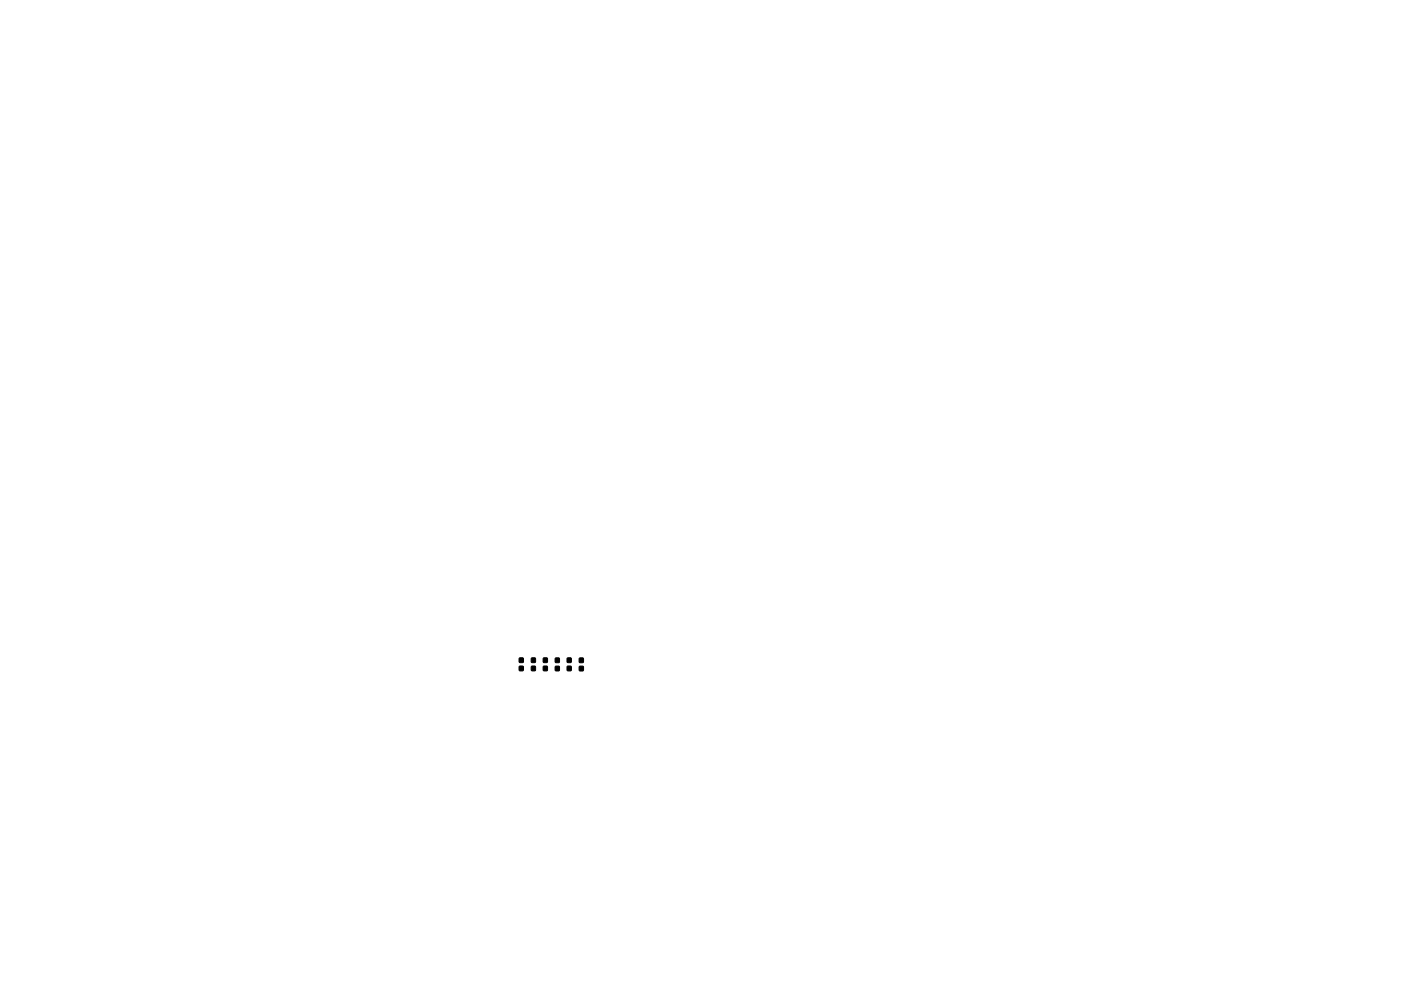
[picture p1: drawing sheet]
<svg xmlns="http://www.w3.org/2000/svg" width="297mm" height="210mm" viewBox="0 0 297 210" stroke-linecap="round" stroke-linejoin="round" font-family="sans-serif">
<path d="M110.1 139.6h.8v.9h-.8zM112.7 139.6h.8v.9h-.8zM115.2 139.6h.8v.9h-.8zM117.8 139.6l.8 .1-.1 .9-.8-.1zM120.3 139.6h.8v.9h-.8zM122.8 139.6l.9 .1-.1 .9-.8-.1zM110.1 141.4h.8v.9h-.8zM112.7 141.4h.8v.9h-.8zM115.2 141.4h.8v.9h-.8zM117.8 141.4h.8l-.1 .9h-.8zM120.3 141.4h.8v.9h-.8zM122.8 141.4h.9l-.1 .9h-.8z" fill="#000" stroke="#000" stroke-width=".21"/>
</svg>
